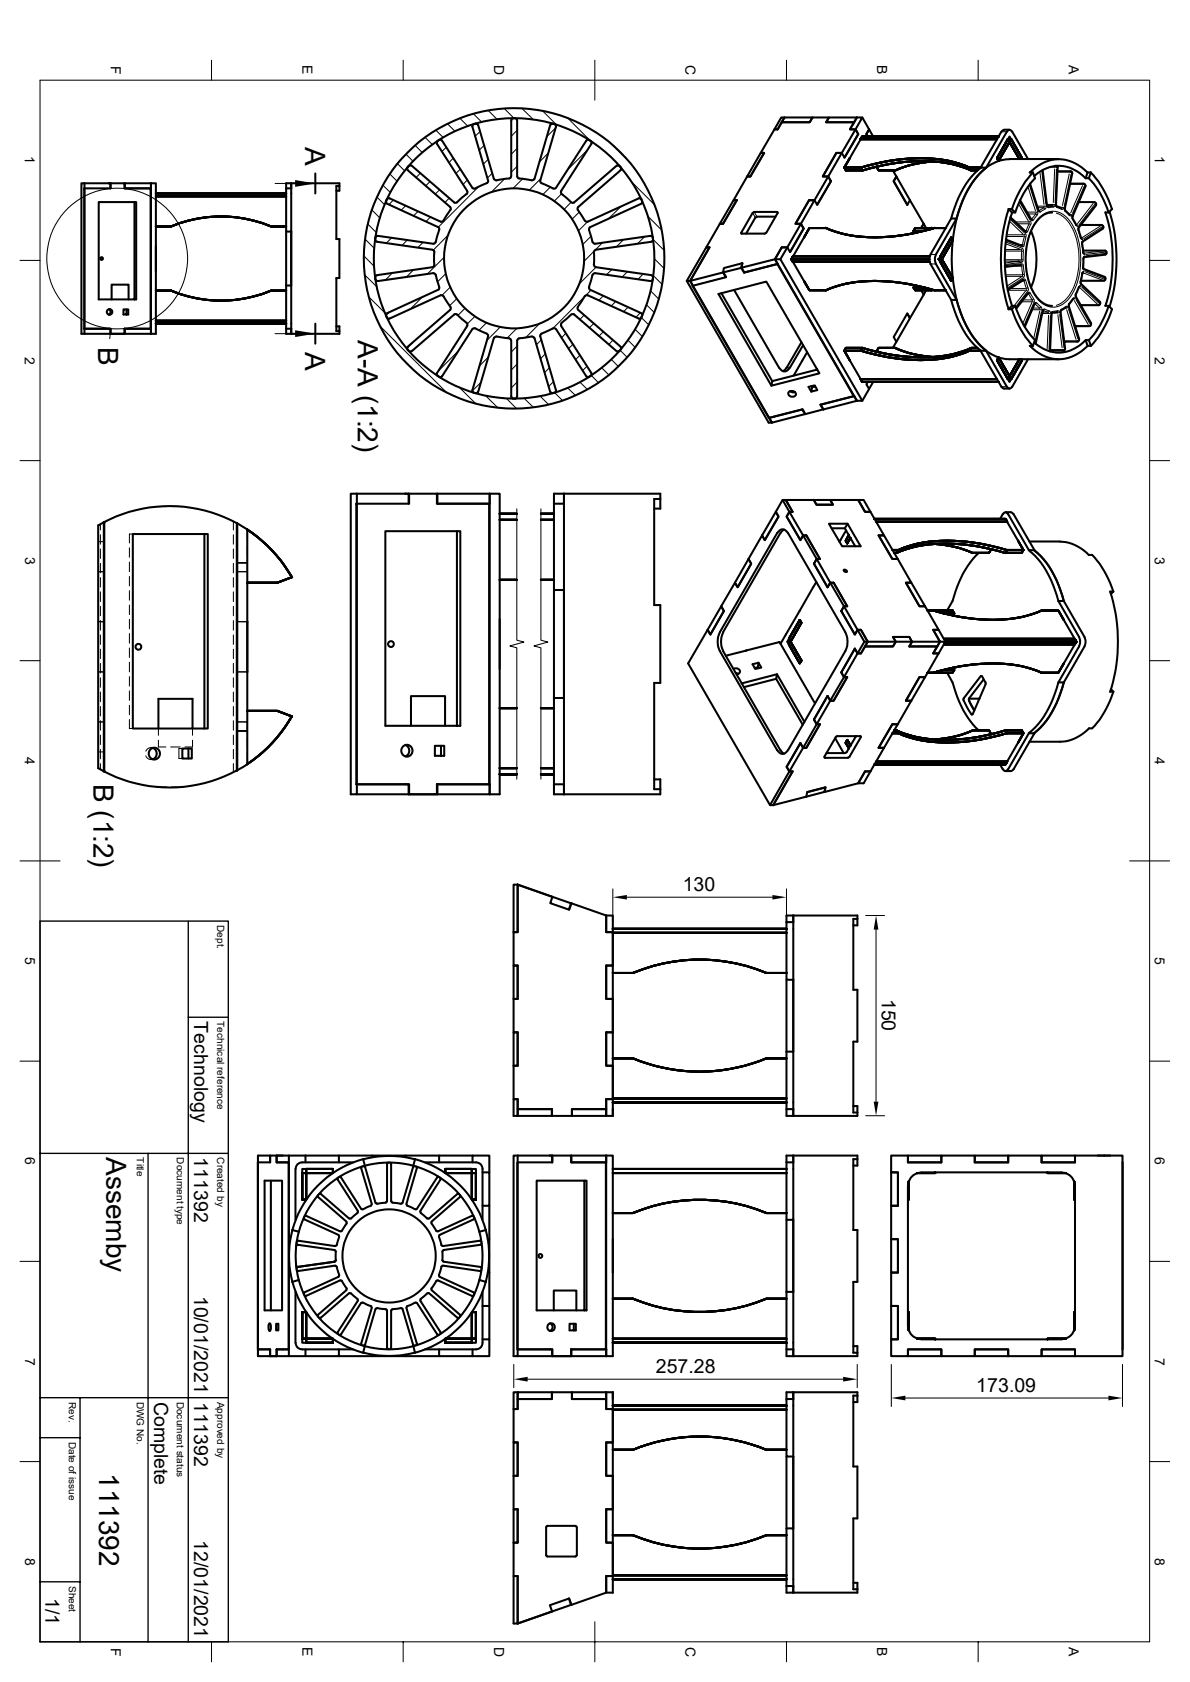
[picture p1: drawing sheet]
<svg xmlns="http://www.w3.org/2000/svg" width="297mm" height="420mm" viewBox="0 0 297 420" stroke-linecap="round" stroke-linejoin="round" font-family="sans-serif">
<defs><g id="words">
<g font-size="7">
<text x="76.2" y="36.7" transform="rotate(90 76.2 36.7)">A</text>
<text x="24.5" y="86.5" transform="rotate(90 24.5 86.5)">B</text>
<text x="76.2" y="87.8" transform="rotate(90 76.2 87.8)">A</text>
<text x="89.3" y="84.9" transform="rotate(90 89.3 84.9)">A-A (1:2)</text>
<text x="23.4" y="195.7" transform="rotate(90 23.4 195.7)">B (1:2)</text>
<text x="26.5" y="289" transform="rotate(90 26.5 289)">Assemby</text>
<text x="24.7" y="367.8" transform="rotate(90 24.7 367.8)">111392</text>
</g>
<g font-size="4.9">
<text x="170.4" y="222.6">130</text>
<text x="220.1" y="249.4" transform="rotate(90 220.1 249.4)">150</text>
<text x="48.5" y="255" transform="rotate(90 48.5 255)">Technology</text>
<text x="48.5" y="289" transform="rotate(90 48.5 289)">111392</text>
<text x="48.5" y="323.5" transform="rotate(90 48.5 323.5)">10/01/2021</text>
<text x="163.7" y="342.9">257.28</text>
<text x="243.7" y="347.6">173.09</text>
<text x="38.5" y="350" transform="rotate(90 38.5 350)">Complete</text>
<text x="48.5" y="350" transform="rotate(90 48.5 350)">111392</text>
<text x="48.5" y="384.5" transform="rotate(90 48.5 384.5)">12/01/2021</text>
<text x="11.3" y="399.1" transform="rotate(90 11.3 399.1)">1/1</text>
</g>
<g font-size="3.5">
<text x="27.6" y="16.4" transform="rotate(90 27.6 16.4)">F</text>
<text x="75.5" y="16.3" transform="rotate(90 75.5 16.3)">E</text>
<text x="123.3" y="16.3" transform="rotate(90 123.3 16.3)">D</text>
<text x="171.1" y="16.3" transform="rotate(90 171.1 16.3)">C</text>
<text x="218.9" y="16.3" transform="rotate(90 218.9 16.3)">B</text>
<text x="266.8" y="16.3" transform="rotate(90 266.8 16.3)">A</text>
<text x="6.2" y="39" transform="rotate(90 6.2 39)">1</text>
<text x="288.2" y="39" transform="rotate(90 288.2 39)">1</text>
<text x="6.2" y="89" transform="rotate(90 6.2 89)">2</text>
<text x="288.2" y="89" transform="rotate(90 288.2 89)">2</text>
<text x="6.3" y="139" transform="rotate(90 6.3 139)">3</text>
<text x="288.2" y="139" transform="rotate(90 288.2 139)">3</text>
<text x="6.2" y="189" transform="rotate(90 6.2 189)">4</text>
<text x="288.2" y="189" transform="rotate(90 288.2 189)">4</text>
<text x="6.3" y="239" transform="rotate(90 6.3 239)">5</text>
<text x="288.2" y="239" transform="rotate(90 288.2 239)">5</text>
<text x="6.3" y="289" transform="rotate(90 6.3 289)">6</text>
<text x="288.2" y="289" transform="rotate(90 288.2 289)">6</text>
<text x="6.3" y="339" transform="rotate(90 6.3 339)">7</text>
<text x="288.2" y="339" transform="rotate(90 288.2 339)">7</text>
<text x="6.3" y="389" transform="rotate(90 6.3 389)">8</text>
<text x="288.2" y="389" transform="rotate(90 288.2 389)">8</text>
<text x="27.6" y="411.4" transform="rotate(90 27.6 411.4)">F</text>
<text x="75.5" y="411.3" transform="rotate(90 75.5 411.3)">E</text>
<text x="123.3" y="411.2" transform="rotate(90 123.3 411.2)">D</text>
<text x="171.1" y="411.2" transform="rotate(90 171.1 411.2)">C</text>
<text x="218.9" y="411.3" transform="rotate(90 218.9 411.3)">B</text>
<text x="266.8" y="411.3" transform="rotate(90 266.8 411.3)">A</text>
</g>
<g font-size="2.5">
<text x="54.2" y="231" transform="rotate(90 54.2 231)">Dept.</text>
<text x="54.2" y="255" transform="rotate(90 54.2 255)">Technical reference</text>
<text x="34.2" y="289" transform="rotate(90 34.2 289)">Title</text>
<text x="44.2" y="289" transform="rotate(90 44.2 289)">Document type</text>
<text x="54.2" y="289" transform="rotate(90 54.2 289)">Created by</text>
<text x="17.2" y="350" transform="rotate(90 17.2 350)">Rev.</text>
<text x="34.2" y="350" transform="rotate(90 34.2 350)">DWG No.</text>
<text x="44.2" y="350" transform="rotate(90 44.2 350)">Document status</text>
<text x="54.2" y="350" transform="rotate(90 54.2 350)">Approved by</text>
<text x="17.2" y="360" transform="rotate(90 17.2 360)">Date of issue</text>
<text x="17.2" y="396" transform="rotate(90 17.2 396)">Sheet</text>
</g>
</g></defs>
<g fill="none" stroke="#000" stroke-width=".51">
<path d="M109.2 35.3l-.2 .3 .1 .3 7.5 11.8M110.3 35.1l-.5-.2-.6 .3M110.3 35.1l7.6 11.8M118.2 31l.7-.1 .4 .3M118.2 31l-.3 .3v.3l3.9 13.5-.3 .6M119.3 31.2l4 13.5 .6 .3M127.6 30v14.1M128.1 29.5h.5M128.1 29.5l-.3 .2-.2 .3M128.6 29.5l.3 .2 .1 .3M129.1 30v14.1l.4 .5 3.3 .4M137.3 31.2l-3.9 13.5"/>
<path d="M137.9 30.9l.7 .2 .2 .5-4 13.5 .3 .6M138 30.9h-.4l-.2 .3M146.3 35.1l-7.5 11.8M146.4 35.1l.5-.2 .5 .3M147.4 35.3l.3 .3-.1 .3M147.6 35.9l-7.6 11.8M189.9 38.2h.8l-3.4 5.9h-.8zM195 29.3h.8l-1.7 3h-.8zM195.8 29.3h7l-.7 1.2h-7zM206.9 29.3h7l-.7 1.2h-7zM210.8 39.4l3.4-5.9-.7-1.2h-1.4l1.1-1.8h-7l.7-1.2h-4.1l-.7 1.2h-7l-1 1.8h-.8l-3.4 5.9h.8l-3.4 5.9h-.8l-3.4 5.9h.8M213.9 29.3h1.3l-5.1 8.9h-1.4l-3.3 5.9h1.3l.7 1.2-3.4 5.8"/>
<path d="M213.9 29.3l-1.8 3h1.4l.7 1.2-3.4 5.9-.7-1.2M215.2 34.1l-4.5 7.7 .4 .7h4.1l-.4-.7h-4.1M215.2 29.3l1.7 3-.7 1.2 .4 .6-.4-.6 .7-1.2 1 1.8M216.9 32.3h.1M249.3 34.1h-34.1l-.4 .7h34M250.6 32.4l-.7 .5-5.2 9h1.4l5.2-9a.73 .73 0 0 1 .7-.5 .73 .73 0 0 1 .6 .5l4 6.8M250.6 32.4h1.4M251.5 34.8l-2.7 4.7 .4 .7-.4-.7 3.2-5.4 3.1 5.4-.1 .2 .1-.2-2.7-4.7M251.5 34.8h.9l-3.1 5.3 2.7-4.6 2.4 4.2zM252 39.8a11.5 11.5 0 0 0-9.2 5.7 36.4 36.4 0 0 0-5 23.9 28.2 28.2 0 0 0 7.2 17.2 10.3 10.3 0 0 0 7 3.1h12.2M252 39.7h12.2M20.3 45.8h.8v37.6h-.8z"/>
<path d="M21.1 45.8h6.5M24.6 50.5h9.4v24.3h-9.4zM27.1 45.8h.5v1.2M27.6 47h-6.6v35.1h6.6v1.3M27.6 45.8h3.5v1.2h6.5v35.1h-6.5M27.6 45.8v1.2M31.1 45.8l.1 1.2h6.5v-1.2M31.2 45.8h6.5M33.6 50.5v24.3M37.7 45.8h1.2v37.6h-1.2zM38.9 48.3h32.5zM38.9 56.6h3.8a32.3 32.3 0 0 1 25 0h3.7"/>
<path d="M71.4 57.8v13.5M71.4 47v10.8h1.3v-10.8M71.4 49h-32.5M71.4 47h1.3M72.7 45.8v1.2M72.7 57.8v13.5M78.7 43.3v5M84.7 46.4h-.8v13.3h.8v9.7h-.8v13.3h.8M84.7 46.4v-.6h-13.3v1.2M84.7 46.4v1.2h-.8M93.7 59.3l-.1 .5M93.7 59.8l.1 .4 .3 .1 13.8 2.1"/>
<path d="M93.7 59.3l.2-.3 .4-.1 13.9 2M96.4 50.2l.3-.6 .5-.1 13 5.9 .5-.3 1.7-2.7 .1-.4-.1-.3M96.4 50.2l.2 .6M96.6 50.9l12.9 5.9 .1 .3-.8 3.4M101.8 42.5l10.6 9.2M102 41.4l-.3 .4-.1 .4 .2 .3M102.7 41.4l-.3-.1-.3 .1M102.7 41.4l10.7 9.1 .3 .2 .3-.2M116.6 47.8l.1 .3-.2 .3-2.5 2.1M121.5 45.7l-2.9 1.4h-.4l-.3-.2M127.6 44.1l-.3 .4-3.4 .5M133.3 44.7l-.5 .3"/>
<path d="M135.1 45.7l2.9 1.4M138.7 46.9l-.2 .2h-.4M140.1 47.8v.6l2.5 2.1M144.3 51.7l-.1 .7 1.8 2.7M146 55.1l.6 .3 12.8-5.9a.8 .8 0 0 1 .8 .5 .8 .8 0 0 1-.2 .9l-12.7 5.8-.2 .6M147 57.3l.9 3.2M153.9 41.4l-10.6 9.1-.3 .2-.3-.2M154 41.4a.75 .75 0 0 1 .8 .2 .75 .75 0 0 1 .1 .9M154.9 42.5l-10.6 9.2M162.9 59.3l.1 .5M162.9 59.3l-.1-.3-.4-.1-13.9 2M163 59.8l-.1 .4-.3 .1-13.9 2.1"/>
<path d="M183.1 50h.8l-3.4 5.9h-.8zM183.9 50l-3.4 5.9h-.8l-3.4 5.9h.8l-4.8 8.3h-.9l20.5 35.4h.8l-20.4-35.4 4.8-8.3h-.8l-4.9 8.3M188.3 53l-.4 .2M188.3 52.9h5.7M188.5 54.4l-2.3 3.9M188.9 54.1l-.3 .3M188.9 54.1h4.6M194 53l.1 .2-3.1 5.1h-6v-.2l2.8-4.9M203.3 50l.7 1.1 3.4-5.8-.7-1.2h-1.3l3.3-5.9h1.4l-6.8 11.8h-1.4l-3.4 5.9h1.4l.7 1.2-3.4 5.8M206.1 56.9h-4.1l-4.5 7.8 4.5 7.8h4.1a36.6 36.6 0 0 1 22-1.3l5.2 1.3M206.1 56.9a35.5 35.5 0 0 0 20.3 1.6l6.9-1.6M214.8 41.9a44.8 44.8 0 0 1 23.6-1.3l3.6 1.3"/>
<path d="M215.2 42.6a44.8 44.8 0 0 1 23.6-1.3l3.6 1.3M218.7 41.6l.6 .9h4.1M222.8 42.5l.9 1.6-.6 1.2 3.4 5.8M223.7 44.1l3.4 5.9-.7 1.1-3.3-5.8zM223.7 44.1h.1M227.1 50l3.4 5.9-.6 1 .6-1 .6 1M228 57.7h2.8M232.3 57.2l.2-.3h-4.1l-.4 .8 .3 .5M232.5 56.9l.4 .1M232.9 40.3a27.1 27.1 0 0 0-9.5 2.3M233.3 56.9h2.8M237.4 59.3l-2.7 4.7 .4 .7h-.8h.8l-.4 .7 2.7 4.7 .4-.6-.4 .6-3.1-5.4 3.1-5.4 .4 .7z"/>
<path d="M237.4 54.6h1.4l-5.2 8.9a2.89 2.89 0 0 0 0 2.4l5.2 9h-1.4l-5.2-9a2.89 2.89 0 0 1 0-2.4zM244.8 41.9a23.3 23.3 0 0 0-7.4 12.7M244.8 41.8h-2.8l.4 .7h1.5M246.1 41.9a23.3 23.3 0 0 0-7.3 12.7M251 59.8l4 1.5M251.7 52.2h.8l.9 .8h-.8zM251.8 52.2a41 41 0 0 0 0 25M252.2 54.2l3.8 3.6M252.6 53.1a38.3 38.3 0 0 0 0 23.3M254.6 50l2.8 4.8M257 43.1h.8l.5 1.4M257 43.1a9.5 9.5 0 0 1 14.4 0"/>
<path d="M257.1 45.8l2.2 6.9M257.3 57.7a18.9 18.9 0 0 1 0 14.1M257.8 43.1a23.8 23.8 0 0 0-5.2 9.1M258.1 43.9a8.7 8.7 0 0 1 12.9 .6M258.3 44.5a21 21 0 0 0-4.9 8.5M260.2 42.4l1.3 9.2M261.4 51.4h1.3M262.6 53l-1.2 .2-1.3 .7-1.2 1.1-1.2 1.9-1 2.6-.4 1.5-.3 4.3 .2 2.4 .5 2.2 1.3 3.3 1.1 1.4 1.2 1 1.2 .6 1.1 .2M263.4 41.4h.3M263.4 41.4h.1M263.7 41.5l.2 .3M263.9 42.8h3.3"/>
<path d="M264 41.8l-.4 9.3a.56 .56 0 0 0 .6 .6l.7 .3M267.1 45.8l3.5 .1 .3 .3M267.2 42.8h.1M267.3 42.8l.2 .1M267.5 43l.1 .3M267.6 43.3l-1.9 8.9 .1 .3 1.2 1.1M269.2 50.5h4.1l.1 .2M269.7 56.2h5.3M270.9 46.2v.3M270.9 46.5l-3.2 7.5v.5l.9 1.7M271.4 43.1h.8l-.4 1.4h-.8zM271.8 44.5a20.8 20.8 0 0 1 4.9 8.6"/>
<path d="M272.2 43.1a23.4 23.4 0 0 1 5.3 9.1l-.8 .8h-.8a38.3 38.3 0 0 1 0 23.4h.8l.8 .8a23.8 23.8 0 0 1-5.2 9.2M273.5 50.7l.1 .2M273.6 51.3l-4.4 5.7v.4l.7 2.1M273.6 50.9v.3M275 56.2l.3 .2M275.3 56.4l.1 .4M275.4 56.8l-.1 .3-5.1 3.3-.1 .5 .4 2.3M276.9 52.9a41.3 41.3 0 0 1 0 23.7M27.1 77.2a.73 .73 0 0 1 .5 .7 .73 .73 0 0 1-.5 .7M27.9 74.8v-3.7h4.2v3.7M30.8 77.3h1.2v1.2h-1.2zM31.6 77.3v1.2"/>
<path d="M38.9 61.4v6.3M71.4 72.6h-3.7a32.3 32.3 0 0 1-25 0h-3.8M71.4 71.3h1.3v10.8M71.4 71.3v9.5M93.7 69.8l.2 .3h.4M94.1 68.7l-.4 .4v.7M96.6 78.2l-.2 .6M107.9 66.7l-13.8 2M108 62.4l.3 .2 .1 .3M108.2 68.2l.5 .4M108.2 68.2l-13.9 2M108.4 66.2l-.1 .3-.3 .2"/>
<path d="M108.4 62.9v3.3M108.7 60.5l-.5 .3M108.8 68.6l.8 3.1M109.6 71.8l-.2 .5-12.8 5.9M110 73.7l-12.8 5.8h-.5l-.3-.7M110 73.7l.7 .3 1.7 2.7 .1 .5-10.7 9.4M114 78.5l-.3-.1-.3 .1-10.7 9.2M114 78.5l2.5 2.1M142.6 78.5l-2.5 2.1M142.7 78.5l.3-.1 .3 .1 10.6 9.2M146 73.9l-1.8 2.8v.5l10.7 9.4M146.6 73.7l-.6 .3"/>
<path d="M146.6 73.7l12.8 5.8a.82 .82 0 0 0 .7-1.3M147.1 71.8l.2 .5 12.7 5.9M147.9 68.6l-.9 3.1M148 60.5l.5 .3M148.2 62.9v3.3M148.3 66.2l.1 .3 .3 .2 13.9 2M148.5 68.2l-.5 .4M148.5 68.2l13.9 2M148.7 62.4l-.3 .2-.1 .3M162.6 68.7a.75 .75 0 0 1 .4 .8 .75 .75 0 0 1-.6 .6M172.8 71.3l19.1 33.1 8.3-2.2 .7 1.2 4.5-1.2M172.8 71.4l8.4-2.2-.7-1.2 .2-1.1 4.5-1.2-.1 1.1 .7 1.2 8.3-2.1-.7-1.2 1.7-2.9h1.4l6.8-11.8h-1.4l-3.4 5.9h1.4l.7 1.2-3.4 5.8-.7-1.1h-1.4l-1.7 2.9h1.4l20.4 35.4"/>
<path d="M180 73.2l12.7 22M180.6 68l.6 1.2M183.2 72.4l11.2 19.4M185 66.9l.7 1.2v-.2M185.1 66.8l8.3-2.1 20.5 35.4h1.3l1.7-3-.7-1.1 .4-.6M185.3 65.9l-.1-.2-.2 1.2-12.7 3.2 .6 1.2M185.7 68.1l8.3-2.2 19.1 33v-.1M196.5 61.8l-1.7 2.9M197.9 64l-.4 .7h34.4h-34.4l.4 .7M197.9 65.4h34.1M226.4 78.3l.7 1.2-3.4 5.8M228 71.8h2.8"/>
<path d="M228.3 71.2l-.3 .6 .4 .7h4.1l-.2-.3M229.9 72.5l.6 1.1-3.4 5.9-.7-1.2-3.3 5.9 .6 1.1-.9 1.6M231.1 72.5l-.6 1.1M232 64h-34.1l-.4 .7 .4 .7M232.9 72.4l-.4 .1M233.3 72.5h2.8M237.4 74.9a23.3 23.3 0 0 0 7.4 12.6M237.8 60l-2.7 4.7 2.7 4.7-2.7-4.7h-.8M238.8 74.9a23.3 23.3 0 0 0 7.3 12.6M251.7 77.2l.9-.8h.8l-.9 .8zM252.6 77.2a23.2 23.2 0 0 0 5.3 9.2M253.4 76.4a20.8 20.8 0 0 0 4.9 8.5l-.5 1.5"/>
<path d="M254.8 66.2l-4 .5M255.4 69.9l-3.9 2.5M256.6 73.2l-3 3.9M258.3 75.8l-2.5 5.8M260.3 77.4l-1.8 8.5M262.6 78l-.6 9.8M262.6 78.1h.1M263.8 77.9l-1.2 .2M266 76.8l-.7 .4a.64 .64 0 0 0-.6 .8l1.2 9.1M267.9 74.6l-1.1 1.4-.1 .5 2.7 8.2M269.3 71.6l-.8 1.9v.5l3.8 6.7v.3M269.8 70.1h5.7"/>
<path d="M270.3 68.1l-.6 2.2v.6l4.9 4.5-.1 .6M270.3 62.6h5.5l.4 .3-.1 .4-.2 .2M270.6 64.2l-.2 2.9 5.3 2M274.5 76l-.2 .2h-4.6M275.7 69.1l.2 .4M275.9 63.6l-5.4 .6M275.9 69.5l-.1 .5-.3 .1M276.7 76.4a21 21 0 0 1-4.9 8.5M21.1 82.1h6.5v1.3h3.6v-1.3M21.1 83.4h6.5M31.1 82.1v1.3h-3.5M31.1 82.1h.1"/>
<path d="M31.2 82.1h6.5v1.3h-6.5M37.7 83.4h.1M37.7 82.1h.1M38.9 80.8h32.5M38.9 80.1h32.5M71.4 82.1v1.3h13.3v-.7M71.4 80.8v1.3M71.4 82.1h1.3M72.7 82.1v1.3M78.7 80.8v5M83.9 81.5h.8v1.2M101.8 86.6l-.2 .3 .4 .7"/>
<path d="M102.1 87.6l.3 .2 .3-.1M116.5 80.7l.2 .3-.1 .3M116.6 81.4l-7.5 11.8a.76 .76 0 0 0 .3 .8 .76 .76 0 0 0 .9 0M117.9 82.2l-7.6 11.8M118.5 82h-.3l-.3 .2M118.6 82l2.9 1.3M119.3 97.8l-.4 .4-.7-.2M121.5 83.4l.3 .5-3.9 13.6v.3l.3 .2M123.3 84.4l-4 13.5M123.9 84.1l-.6 .3M123.9 84l3.2 .5M127.1 84.5l.3 .2 .2 .3"/>
<path d="M127.6 85v14.1M127.6 99.1l.2 .3 .3 .1M129 99.1l-.3 .4h-.6M129.5 84.5l-.3 .2-.1 .3v14.1M132.8 84l-3.3 .5M132.8 84.1l.5 .3M133.4 84.4l3.9 13.5M135.1 83.4l-.3 .5 4 13.6-.2 .5-.7 .2M137.4 97.8l.2 .3 .4 .1M138 82l-2.9 1.3M138.1 82h.4l.2 .2M138.8 82.2l7.5 11.8"/>
<path d="M140 81.4l7.6 11.8M140.2 80.7l-.2 .3 .1 .3M147.6 93.2a.78 .78 0 0 1-.4 .8 .78 .78 0 0 1-.8 0M154.9 86.6a.77 .77 0 0 1-.1 .8 .77 .77 0 0 1-.8 .3M194.4 91.8a1.43 1.43 0 0 0 1.4 1 1.43 1.43 0 0 0 1.3-1M196.3 91.8l-.9 .9M197 97.8a.91 .91 0 0 1 1.2-.1 .91 .91 0 0 1 .2 1.2 .91 .91 0 0 1-1.2 .1 .91 .91 0 0 1-.2-1.2zM197.2 97.7l.6 .3 .6-.1M200 85.5l-3.7 6.3M200.4 86.2l-3.3 5.6M201.5 87.9l-3.4 5.9M202.5 96.4l.2 .3"/>
<path d="M203.5 96.5l-.8 .2-.2 1.1 1.5-.4-.7-1.2-1.5 .4 .7 1.2M204 92.3l-11.3 2.9-.2 1.1 12-3.1-13.2-22.9-12 3.1 13.2 22.9M213.1 98.9l-8.3 2.1 .6 1.2v-.1M213.2 98.9h.1M214.8 87.5a44.8 44.8 0 0 0 23.6 1.4l3.6-1.4M214.8 94.7l.4 .7h34.1h-34.1M215.2 86.9h-4.1l-.4 .7 4.5 7.8M215.2 86.9l-.4 .7h-4.1M215.2 86.9a44.8 44.8 0 0 0 23.6 1.3l3.6-1.3M217.9 95.4l-1 1.7M218.7 87.8l.6-.9h4.1a27.1 27.1 0 0 0 9.5 2.3M243.9 86.9h-1.5l-.4 .7h2.8"/>
<path d="M248.8 94.7h-34l.4 .7M249.3 89.3l3.1 5.4h-.9l2.9-5-2.4 4.2zM252.4 94.7l2.7-4.7-.1-.3 .1 .3-3.1 5.4-3.2-5.4 .4-.7-.4 .7 2.7 4.7M256.6 89.7l-4 6.9a.73 .73 0 0 1-.6 .4 .73 .73 0 0 1-.7-.4l-5.2-9h-1.4l5.2 9 .7 .4h1.4M257 86.4h.8M257 86.4a9.5 9.5 0 0 0 14.5 0M262.1 87.5h3.3M265.8 87.1l-.4 .4M269.1 85.2l-3.5 .1M269.3 85l-.2 .2M269.3 84.8l-.1 .2M271 84.9a8.7 8.7 0 0 1-12.9 .6"/>
<path d="M271 84.9h.8l.4 1.5h-.8zM272.3 81l-.3 .4h-3.7M192 104.4h.1M200.3 102.2l.7 1.2-8.3 2.1-.7-1.1 8.2-2.2M204.9 101l8.3-2.1 .7 1.2-8.4 2.1zM213.9 100.1h.1M24.5 131.1v60.8M25.9 130.4a35.3 35.3 0 0 1 33.2 .2M25.9 130.4l-1.3 .8M25.9 130.4v62.2M26 130.3v62.4M33.1 133.3h18.8v48.6h-18.8z"/>
<path d="M51 133.3v48.6M59.1 130.6a36.6 36.6 0 0 1 13.8 13.5l-3.7 1.4h-7.5M59.1 130.6v61.8M59.2 130.6v61.8M61.7 132.2v58.6a35.1 35.1 0 0 1-37.1 1M87.5 123.3h1.6v75h-1.6zM89.1 123.3h20v2.5h13v70h-13M96.2 132.6h18.7v48.6h-18.7zM101.1 123.3h.9v2.5h-13.1v70h13.1v2.5h7.1v-2.5M102.1 123.3v2.5M109.1 123.3h.1v2.5h13v-2.5M109.2 123.3h13"/>
<path d="M114 132.6v48.6M122.2 123.3h2.5v75h-2.5zM124.7 128.3h4.3zM124.7 129.8h4.3M135 129.8h3.3M135 128.3h3.3zM138.3 125.8v21.5h2.5v-21.5M138.3 125.8h2.5M140.8 123.3v2.5M164.8 124.6h-1.5v26.5h1.5v19.4h-1.5v26.6h1.5M164.8 124.6v-1.3h-26.5v2.5M164.8 124.6v2.4h-1.5"/>
<path d="M186.8 139.6l.7 1.2-3.4 5.8-.7-1.1zM193.6 127.8l.7 1.2-3.4 5.9-.7-1.2zM194 133.1l-14.3 24.8M194 133.1a1.43 1.43 0 0 1 1.3-.9 1.43 1.43 0 0 1 1.4 .9M194.8 133.1l-14.3 24.8M195.3 124.8l-1.7 3 .7 1.2-3.4 5.9-.7-1.2-3.4 5.9 .7 1.2-3.4 5.8-.7-1.1-3.4 5.9 .7 1.2-3.4 5.9-.7-1.2M195.7 132.2l-.9 .9M196.7 133.1l14.3 24.8M203.1 124.8h4.1l.7 1.2h-4.1zM207.6 131.9h3.3M211.2 132.5l-1.7 2.8M211.5 130.8h-4.6l3.3 5.6h4.6l-3.3-5.6-.6 1.1 2.5 4.5"/>
<path d="M211.8 133.6l-.7 1.4 .4 .7 .8-1.3-.8 1.3-.4-.7zM214.2 124.8h1.4l1.7 3h-1.4zM219.3 133.7h1.3l3.5 5.9h-1.4zM222.8 137.3h1.3l-.4 .7h-.5M223.7 138.1a35.5 35.5 0 0 1 20.4-1.7l6.9 1.7M224.2 137.4a35.5 35.5 0 0 1 20.3-1.7l6.9 1.7M233.3 135.8a27.1 27.1 0 0 1 9.5 2.3M244.3 138.1a24.2 24.2 0 0 0-6.6 12l-1.3 2.3M247.4 137.1l-.6 .9h-4M251 129.6l.4 .7h-32.7M251 129.6h-32.7h32.7l.4 .7M251 129.6l4.4 7.7-.4 .7h-4l.4-.7h4"/>
<path d="M251 127.9l1.5 .1 .5 .4 5.2 9h-1.4l-5.2-9a.73 .73 0 0 0-.6-.5 .73 .73 0 0 0-.7 .5l-.7 1.2M256.8 137.4a23.3 23.3 0 0 1 7.4 12.7M256.9 135.2h7.7M258.1 137.4a23.3 23.3 0 0 1 7.4 12.7M264.6 135.3a10.4 10.4 0 0 1 7.2 3.3h.8a23.8 23.8 0 0 1 5.3 9.1M61.7 155.2h.1M124.7 154.6v12.4M124.7 144.8h4.3M135 144.8h3.3M138.3 147.3v27M140.8 147.3v27M176.6 157.3l-4.9 8.4 20.5 35.3h.8"/>
<path d="M179.7 157.9a5.2 5.2 0 0 0 0 4.7l14.3 24.7M180 151.4l.7 1.2-3.4 5.9-.7-1.2zM180.5 157.9a5.2 5.2 0 0 0 0 4.7M199.6 154.8l-2.7 4.7 .4 .7M199.6 154.8l.4 .7-2.7 4.7M199.6 154.8l-3.1 5.4h.8M199.6 154.8l.4 .7-2.7 4.7 2.7 4.7-.4 .8-3.1-5.5M203.2 140.8l.6-1.2h.8l-3.3-5.9h-.9l-.6 1.2-3.5-5.9 .7-1.2 3.4 5.9-.6 1.2-3.5-5.9 .7-1.2h.8l-1.7-3h-.8l1.7 3h.8l-1.7-3h7l.7 1.2h4.1l-.7-1.2h7l1.7 3h1.4l3.3 5.9h-1.3l3.4 5.9h1.4l3.4 5.9h-1.4l3.4 5.9h1.4l3.4 5.9h-1.4l1.7 2.9-.7 1.2h-7l.7-1.2h7l-1.7 3h1.4l1.7-3h-1.4l-1.7-2.9h1.4l1.7 2.9h32.6M203.2 140.8l3.3 5.8 .7-1.1h.9l3.4 5.9h-.8l-.7 1.2M203.2 140.8l.6-1.2h.8l-3.3-5.9h-.9l13.6 23.6-.6 1.2-3.4-5.9M203.8 145.3l-9 15.4M210 152.6l3.4 5.9 .6-1.2h.9l1.7 2.9-.7 1.2h7l.7-1.2-.7-1.2h4l.7 1.2-.7 1.2h7l-1 1.8h1.4l-3.4 5.9h-1.4l-3.4 5.9h1.4l-3.4 5.8h-1.4l-3.4 5.9h1.3l-3.3 5.9h-1.4l-1.7 3-8.3 2.1"/>
<path d="M210.6 142.3a.48 .48 0 0 1 .5 0 .48 .48 0 0 1 .2 .5l-.5-.1zM211 157.9a5.2 5.2 0 0 1 0 4.7l-14.3 24.7M226.1 145.5h1.4l3.4 5.9h-1.4zM231.5 152.4h1.3M232.8 152.4a44.8 44.8 0 0 0 23.6 1.3l3.7-1.3M233.6 152.4l-.4 .1M233.8 152.7l-.1-.3h4l.5 .8h-2.8M235.6 159.5h32.6M238.2 153.2l-.4 .5M260.1 152.4h4.1l4.4 7.8-4.4 7.8h-4.1M264.2 150.1l5.1 8.9a2.89 2.89 0 0 1 0 2.4l-5.1 9h1.3M264.2 150.1h1.3l5.2 8.9a2.89 2.89 0 0 1 0 2.4l-5.2 9"/>
<path d="M268.2 159.5l.4 .7-.4 .7M268.2 159.5l.4 .7-.4 .7h-32.6M277.1 147.7h.8l-.6 .6M277.1 147.7a41 41 0 0 1 0 25h.8M61.7 177.5h7.5l3.7 1.4M61.7 167.8h.1M72.8 178.9a35.3 35.3 0 0 1-11.2 11.9M124.7 176.8h4.3M135 176.8h3.3M138.3 174.3h2.5v21.5M138.3 174.3v19M180.5 162.6l14.3 24.7"/>
<path d="M181.7 163.6l-.6 .1M183.1 167a.97 .97 0 0 1 1.1 0 .97 .97 0 0 1 .4 .9l-.3 .3-.4 .1M183.6 168l.6 .3M185.7 171.6l8-2.1 .2-1.1 6.9 11.9M186.3 162.4l8.3-2.1 8.8 15.3M186.3 162.4l-4.5 1.2M189.1 166.6l.2 .3M189.3 165.5l-1.5 .4 .7 1.1 1.5-.3-.7-1.2-.2 1.1-.8 .2M193.7 169.5l6.7 11.5M193.9 168.4l-8.8 2.2M197.3 160.2l2.7 4.7-.4 .8-2.7-4.8zM206.5 173.8l-3.3 5.9 .6 1.1h.8"/>
<path d="M206.5 173.8l.7 1.2-3.4 5.8-.6-1.1zM213.4 162l-3.4 5.9 .7 1.2h.8l-3.4 5.9h-.9l3.5-5.9h.8l-3.4 5.9h-.9l-.7-1.2M213.4 162l.6 1.2-3.3 5.9-.7-1.2zM215.7 160.2h11.9l-.7-1.2h-4l.7 1.2-.7 1.2h-7l-1 1.8h-.9zM215.7 160.2l-1.7-2.9h.9l1.7 2.9-1.7 3h-.9l-.6-1.2M229.5 169.1h1.4l-3.4 5.9h-1.4zM230.9 169.1h.1M231.5 168h1.3M232.8 168a44.8 44.8 0 0 1 23.6-1.3l3.7 1.3M233.2 167.9l.4 .1M235.4 167.3h2.8M236.4 168a26.7 26.7 0 0 1 2.5 6 22.3 22.3 0 0 0 5.4 8.4"/>
<path d="M237.8 166.8l.4 .5-.5 .7h-4l.1-.3M240.5 174.9l2 3.5M240.5 174.4v.4M241.8 174.5h2.6M241.9 174.9l1.3 2.5M241.9 174.4v.4M242.7 178.3l-.2 .1M244.8 168.8l-4.3 5.6M244.9 168.8l.4 .4 .7 1.2v.3l-3.2 7.6M245.5 169.7l-3.6 4.7M264.2 170.4a23.3 23.3 0 0 1-7.4 12.6M265.5 170.4a23.3 23.3 0 0 1-7.4 12.6"/>
<path d="M277.3 172.1l.6 .6M277.9 172.7a23.2 23.2 0 0 1-5.3 9.2h-.8a10.2 10.2 0 0 1-7.2 3.3h-7.7M38.1 186.8a1.49 1.49 0 0 1 1 1.4 1.49 1.49 0 0 1-1 1.4M39.5 181.9v-7.4h8.5v7.4M45.5 186.9h2.4v2.5h-2.4zM47 186.9v2.5M89.1 195.8h12.9M89.1 198.3h13M101.2 186.1a1.49 1.49 0 0 1 1 1.4 1.49 1.49 0 0 1-1 1.3M102.1 195.8v2.5h7.1v-2.5M102.6 181.2v-7.4h8.5v7.4M108.5 186.2h2.4v2.5h-2.4z"/>
<path d="M109.1 195.8h.1M109.2 195.8h13v2.5h-13M110.1 186.2v2.5M122.2 195.8h.1M122.2 198.3h.1M124.7 193.3h4.3M124.7 191.8h4.3M135 193.3h3.3M135 191.8h3.3M138.3 195.8v2.5h26.5v-1.2M138.3 193.3v2.5M138.3 195.8h2.5"/>
<path d="M140.8 195.8v2.5M163.3 194.6h1.5v2.5M194 187.3a1.43 1.43 0 0 0 1.3 1 1.43 1.43 0 0 0 1.4-1M194.8 187.3l.9 .9M199.8 185.5l.6 1.2-3.4 5.9-.7-1.1zM199.8 185.5l-3.5 6 .7 1.1h.8l-4.8 8.4M201.3 198.9l-8.3 2.1M201.5 197.8l4.5-1.2-.2 1.1-4.5 1.2zM201.5 197.8h.1M203.8 180.8h.8l-3.3 5.9h-.9zM204.6 180.8l-3.3 5.9h-.9l-.6-1.2M205.8 197.6l.1 .1 .1-1.1-4.5 1.2"/>
<path d="M205.8 189l.1 .2M205.9 189.2h5.7M206.3 188h4.6M208.4 184.3l2.2 3.7M211.5 184.7l-.4 .8 .8 1.4-.8-1.4 .4-.8 .8 1.4zM213.7 183.8l-2.4 4-.4 .2M214.8 184v-.2h-5.9l-3.2 5.2M214.9 184l-2.9 5-.4 .2M215.9 192.6h1.4l-1.7 3h-1.4zM218.7 190.2h32.7l-.4 .7h-32.7M222.7 180.8h1.4l-3.5 5.9h-1.3zM223.2 182.4h.5"/>
<path d="M223.7 182.4a35.5 35.5 0 0 0 20.4 1.6l6.9-1.6M223.7 182.4l.4 .7h-1.3M224.1 180.8h.1M224.2 183a35.5 35.5 0 0 0 20.3 1.7l6.9-1.7M247.4 183.3l-.6-.9h-4a27.1 27.1 0 0 1-9.5 2.3M251 182.4h4l.4 .7h-4zM255.4 183.1l-4.4 7.8M256.8 183.1l-5.2 9a.73 .73 0 0 1-.6 .4 .73 .73 0 0 1-.7-.4l-.7-1.2M256.8 183.1h1.4l-5.2 9-.7 .4h-1.3M192.2 201l4.8-8.4h.8l-4.8 8.4M128.2 220.9h1v11.8h-1zM129.1 220.9l13.4 4.7-.5 1.5"/>
<path d="M129.2 220.9v11.8h-1v8.4h1v8.3h-1v8.4h1v8.3h-1v8.3h1v2.5h8.6v1.7h4.9v-1.7h8.6v-2.5h1.7v-8.3h-1.7v-8.3h1.7v-8.4h-1.7v-8.3h1.7v-8.4h-1.7v-4.1M129.2 220.9l8.7 3-.6 1.6 4.8 1.7 .5-1.6M142.5 225.6h.1M142.6 225.6l8.7 3M151.3 228.6v4.1h1.7v8.4M151.3 228.6h1.7v4.1M153 231.9h43.3M153 232.9h43.3M196.3 231.9v12.7h1.7M196.3 230.3v1.6M196.3 230.3h1.7M198 228.6v1.7"/>
<path d="M198 230.3v14.3M214 229.4v1.7h-1M214 229.4v-.8h-17.7v1.7M214 229.4h-1v17.7h1v13h-1v17.7h1M128.2 257.8h1v8.3h-1zM128.2 241.1h1v8.3h-1zM153 243h4.9a43 43 0 0 1 33.4 0h5M153 249.4v-8.3h-1.7v8.3h1.7v8.4M196.3 244.6v18M198 244.6v18M128.2 274.4h1v4.2h-1zM129.2 276.9h8.6v1.7h-8.6z"/>
<path d="M142.7 276.9h8.6v1.7h-8.6zM151.3 274.4h1.7v4.2h-1.7zM153 275.3h43.3M153 264.3h4.9M153 274.3h43.3M153 266.1v-8.3h-1.7v8.3h1.7v8.3M153 276.9v1.7M157.9 264.2a43.3 43.3 0 0 0 33.4 0M191.3 264.3h5M196.3 276.9v1.7h17.7v-.8M196.3 275.3v1.6M196.3 262.6h1.7v14.3"/>
<path d="M196.3 262.6v12.7M196.3 276.9h1.7M198 276.9v1.7M213 276.2h1v1.6M64.4 288.5v50.1M66 294.8h4.4v32.4h-4.4zM67.4 288.5h-3v1.7M67.4 288.5v1.7M67.6 294.8v32.4M69 288.5v1.7h3.1v46.7h-3.1M69 288.5h3.1M69 288.5v1.7h3.1"/>
<path d="M70.6 288.5h-3.2v1.7h-3.1v46.7h3.1v1.7h1.6v-1.7M73.7 291.9v12.7M75.4 291.9h7.7v1v-1h-6.7v7.6v-6.6h6.6h-7.6v6.7h1h-1zM76.2 288.5h8.4M76.2 288.5h-4.1v50.1h4.1v-1.7M76.2 288.5v1.7M79.4 298.4v.4M79.4 298.9l7 6.1M79.6 298.2h.5l7 6M84.2 294.5l5.1 7.9M84.4 294l-.1 .5M84.6 293.9l.4 .1"/>
<path d="M85.1 294l5 7.8M88.1 290.2h-12.7a1.59 1.59 0 0 0-1.6 1.7M90.1 291.6l2.7 9M90.4 291.3l-.2 .3M90.6 289.4a25 25 0 0 0-18.5 24.2 25 25 0 0 0 18.5 24.2M90.6 289.5a25.2 25.2 0 0 1 13 0M90.6 289.4l.5 1.6M90.7 291.2l.4 .2M91.1 291.3l2.6 9.1M92.9 288.5h8.4M92.9 288.9v-.4h-8.3v1.7M96.6 290.6v9.5l-.3 .1"/>
<path d="M96.9 290.3l-.3 .3M97.3 290.3l.3 .3M97.6 290.6l.1 9.5 .3 .1M101.3 288.9v-.4h8.3v1.7M103.1 291.3l-2.6 9.1M103.5 291.2l-.4 .2M103.6 289.4a25 25 0 0 1 18.5 24.2 25 25 0 0 1-18.5 24.2M103.6 289.4l-.4 1.6M103.8 291.3l.3 .3-2.6 9.1 .2 .3M106.1 290.2h12.7a1.59 1.59 0 0 1 1.6 1.7v12.7M109.6 293.9l-.5 .1-5 7.8-.4 .1M109.6 288.5h8.3"/>
<path d="M109.9 294v.5M110 294.5l-5.1 7.9M111.1 291.9h7.7v7.7h-1h1v-6.7h-7.6h6.6v6.6v-7.6h-6.7v1zM114.6 298.2h-.4l-7.1 6M114.8 298.4v.4M114.8 298.9l-7.1 6.1M117.9 290.2v-1.7h4.2v4.2M120.4 292.7h1.7v8.4h-1.7M128.2 288.5h1v50.1h-1zM129.2 288.5h13.3v1.7h8.7v46.7h-8.7M133.9 294.8h12.5v32.4h-12.5zM137.2 288.5h.6v1.7h-8.7v46.7h8.7v1.7h4.7v-1.7"/>
<path d="M137.9 288.5v1.7M142.5 288.5l.1 1.7h8.7v-1.7M142.6 288.5h8.7M145.8 294.8v32.4M151.3 288.5h1.7v50.1h-1.7zM153 291.9h43.3zM153 292.9h43.3M196.3 290.2v14.4h1.7v-14.4M196.3 290.2h1.7M198 288.5v1.7M214 289.4v-.9h-17.7v1.7M214 289.4v1.6h-1"/>
<path d="M214 289.4h-1v17.7h1v13h-1v17.7h1M222.4 292.7h1.7v8.4h-1.7zM226.6 288.5h8.3v1.7h-8.3zM226.8 295v4.6h-.2M228.9 292.9h4.5v-.2v.2zM230 292.8a3.4 3.4 0 0 0-3.4 3.3l.1 35a3.3 3.3 0 0 0 3.3 3.3M230 292.7h35M243.3 288.5h8.3v1.7h-8.3zM260 288.5h8.3v1.7h-8.3zM261.5 292.7v.2h4.5M265 292.8a3.3 3.3 0 0 1 3.3 3.3M268.1 295v4.6h.2"/>
<path d="M268.3 296.1v35M273.9 288.5h3.3M275.6 288.5h.1M280.2 290.2v46.7M72.9 307.1l1.6 .5M73.9 316.1l.4 .2M74 310.4l.3 .4M74.2 310.9l-.3 .2M74.3 316.4l-.3 .3M74.3 310.8l9.2 1.3M74.4 309.8l-.4 .3M74.4 309.8l9.3 1.3"/>
<path d="M74.5 319.6l-1.6 .5M74.6 307.6a23.3 23.3 0 0 1 39-10.5 23.3 23.3 0 0 1-10.4 39M74.6 307.6a23.3 23.3 0 0 0 16.5 28.5M75.9 304l.1 .4M75.9 304.5l8.6 3.9M76.4 303.6l-.4 .1M76.4 303.6l8.5 3.9M83.5 312.2l.3 .2v2.3M83.5 315l-9.2 1.4M83.8 314.7l-.3 .3M84 316.3l-.3-.3-9.3 1.3-.4-.2M84 310.9l-.3 .2"/>
<path d="M84.1 316.3l.6 2.1M84.5 308.4l.1 .4M84.6 318.4l-.1 .4-8.6 3.9M84.7 308.8l-.6 2.1M84.9 319.7l-8.5 3.9M84.9 319.7l.4 .2M85.3 307.3l-.4 .1M85.3 319.9l1.2 1.8M86.4 305.1l.1 .3M86.5 305.5l-1.2 1.8M87.1 304.2h.4M89.2 302.9l-1.6 1.4"/>
<path d="M89.3 302.4l-.1 .4M90.2 301.8l.4 .1M92.6 301.1l-2 .9M92.8 300.7l-.3 .3M93.8 300.3l.3 .2M96.3 300.3l-2.2 .3M97.9 300.3l2.2 .3M100.5 300.3l-.4 .2M101.6 301.1l2 .9M104.9 302.4l.1 .4M105 302.9l1.6 1.4M106.7 304.2h.4"/>
<path d="M107.7 305.5l1.2 1.8M107.7 305.1v.3M108.9 319.9l-1.2 1.8v.4M108.9 319.9l.4-.2 8.5 3.9M108.9 307.3l.4 .1M109.7 308.4l-.1 .4 .6 2.1M110.2 316.3l-.6 2.1 .1 .4 8.5 3.9 .2 .4M110.2 316.3l.3-.2 9.3 1.3 .3-.3M110.2 310.9l.3 .2M110.4 312.5v2.2M110.4 314.7l.3 .3M110.7 312.2l-.3 .3"/>
<path d="M110.7 315l9.3 1.4M117.8 303.6l-8.5 3.9M117.9 303.6l.3 .1M118.4 304l-.2 .4-8.5 4M119.7 319.6l1.6 .5M119.8 309.8l.3 .3M119.8 309.8l-9.3 1.3M119.9 316.4l.3 .3M120 310.8l-9.3 1.3M120.2 310.4l-.3 .4M121.3 307.1l-1.6 .5M121.8 309.4h.3v8.4h-.3"/>
<path d="M122.1 301.1v8.3M122.1 317.8v8.3M153 302.9h4.9a43.5 43.5 0 0 1 33.4 0h5M153 309.4v8.4M196.3 304.6v18M198 304.6v18M222.4 309.4h1.7v8.4h-1.7v8.3h1.7v8.3h-1.7v4.2h4.2v-1.7h8.3v1.7h8.4v-1.7h8.3v1.7h8.4v-1.7h8.3v1.7M222.4 309.4v-8.3h1.7v-8.4h-1.7v-4.2h4.2v1.7h8.3v-1.7h8.4v1.7h8.3v-1.7h8.4v1.7h8.3v-1.7h11.9v50.1h-11.9M222.4 309.4h1.7v8.4h-1.7zM67.2 330.5l.1-.1a1.75 1.75 0 0 1 0 2 1.73 1.73 0 0 1-.1-1.9zM67.4 336.9h-3v1.7h3M67.4 336.9v1.7h4.7"/>
<path d="M68.9 330.5h.6v1.7h-.6zM69 336.9v1.7M73.7 322.6v12.7M73.8 335.3a1.59 1.59 0 0 0 1.6 1.6h12.7M75.4 327.6h1h-1v6.7h7.6h-6.6v-6.6v7.6h6.7v-1v1h-7.7zM76 322.7l-.1 .4M76 323.4l.4 .2M76.2 338.6h8.4M79.4 328.3v.5M79.6 329h.5M84.3 332.7l.1 .4M84.6 336.9v1.7h8.3v-.4"/>
<path d="M85 333.2l-.4 .1M86.4 322.2l-7 6.1M86.5 321.7l-.1 .4M87.1 323h.4M87.1 322.9l-7 6.2M87.6 322.9l1.6 1.5M89.2 324.4l.1 .4M89.3 324.8l-5.1 7.9M90.1 325.3l-5 7.9M90.2 335.5l.2 .4M90.6 325.3l-.4 .1M90.6 325.2l2 .9"/>
<path d="M90.6 337.7a25.2 25.2 0 0 0 13 0M91.1 336.1a23.2 23.2 0 0 0 12.1 0M91.1 335.8l-.4 .2M91.1 336.1l-.5 1.7M92.5 326.1l.3 .4M92.8 326.6l-2.7 8.9M92.9 338.6h8.4M93.7 326.8l-2.6 9M94.1 326.6l-.3 .3M94.1 326.6l2.2 .3M96.3 326.9l.3 .2v9.5M96.6 336.6l.3 .3"/>
<path d="M97.6 336.6l-.3 .3M98 326.9l-.3 .2-.1 9.5M100.1 326.6l-2.2 .3M100.1 326.6l.4 .3 2.6 8.9M101.4 326.6l2.7 8.9-.3 .4M101.7 326.1l-.2 .4M103.1 335.8l.4 .2M103.2 336.1l.4 1.7M103.6 325.2l-2 .9M103.7 325.3l.4 .1M104.1 325.3l5 7.9 .5 .1M104.9 324.8l5.1 7.9"/>
<path d="M106.6 322.9l-1.7 1.5v.4M106.7 323h.4M107.1 322.9l7.1 6.2M107.7 322.2l7.1 6.1M109.6 336.9v1.7h-8.3v-.4M109.6 338.6h8.3M109.9 332.7v.4M114.2 329h.4M114.8 328.3v.5M117.8 327.7v7.6h-6.7v-1v1h7.7v-7.7h-1h1v6.7h-7.6M118.2 323.4l-.3 .2M120.4 322.6v12.7a1.59 1.59 0 0 1-1.6 1.6h-12.7"/>
<path d="M120.4 326.1h1.7v8.3h-1.7M122.1 334.4v4.2h-4.2v-1.7M129.2 338.6h8.7M129.2 336.9h8.6M137.2 330.5a.98 .98 0 0 1 .7 .9 .98 .98 0 0 1-.7 .9M137.9 336.9v1.7h4.7v-1.7M138.2 327.2v-5h5.6v5M142.2 330.5h1.5v1.7h-1.5zM142.5 336.9h.1M142.6 336.9h8.7v1.7h-8.7M143.2 330.5v1.7M151.3 338.6h.1"/>
<path d="M151.3 336.9h.1M153 324.3h4.9a43.5 43.5 0 0 0 33.4 0h5M153 335.3h43.3M153 334.3h43.3M196.3 336.9v1.7h17.7v-.8M196.3 335.3v1.6M196.3 322.6h1.7v14.3M196.3 336.9h1.7M196.3 322.6v12.7M198 336.9v1.7M213 336.1h1v1.7M222.4 326.1h1.7v8.3h-1.7z"/>
<path d="M226.6 327.6h.2v4.5M226.6 336.9h8.3v1.7h-8.3zM228.9 334.3h4.5v.1M230 334.4h35M243.3 336.9h8.3v1.7h-8.3zM260 336.9h8.3v1.7h-8.3zM266 334.3h-4.5v.1M268.3 331.1a3.3 3.3 0 0 1-3.3 3.3M268.3 327.6h-.2v4.5M128.2 347.6h1v4.2h-1zM129.2 347.6h8.6v1.7h-8.6zM142.7 347.6h8.6v1.7h-8.6z"/>
<path d="M151.3 347.6v4.2h1.7v8.4M151.3 347.6h1.7v4.2M153 352h43.3M153 347.6v1.7M196.3 351v12.7h1.7M196.3 349.3v1.7M196.3 349.3h1.7M196.3 351h-43.3M198 347.6v1.7M198 349.3v14.4M214 348.5h-1v17.7h1v12.9h-1v17.7h1M214 348.5v-.9h-17.7v1.7"/>
<path d="M214 348.5v1.6h-1M128.2 376.9h1v8.3h-1zM128.2 360.2h1v8.3h-1zM129.2 376.9h-1v-8.4h1v-8.3h-1v-8.4h1v-2.5h8.6v-1.7h4.9v1.7h8.6v2.5h1.7v8.4h-1.7v8.3h1.7v8.4h-1.7v8.3h1.7v8.3h-1.7v4.2l-8.7 3M129.2 376.9v8.3h-1v8.3h1v11.9l13.3-4.7-.5-1.5M153 368.5v-8.3h-1.7v8.3h1.7v8.4M157.9 362a43.3 43.3 0 0 1 33.4 0M157.9 362h-4.9M191.3 362h5M196.3 363.7v17.9M198 363.7v17.9M128.2 393.5h1v11.9h-1z"/>
<path d="M136.6 381l-.3 .3v7l.3 .3M136.6 381h7M136.6 388.7h7M142 399.2l-4.8 1.6 .6 1.6-8.7 3M142 399.2l.6 1.5M143.6 381l.4 .3-.1 7-.3 .3M153 383.3h4.9a43 43 0 0 0 33.4 0h5M153 394.3h43.3M153 393.4h43.3M153 385.2v-8.3h-1.7v8.3h1.7v8.3h-1.7v4.2h1.7v-4.2M196.3 396v1.7h17.7v-.9M196.3 394.3v1.7"/>
<path d="M196.3 381.6h1.7v14.4M196.3 381.6v12.7M196.3 396h1.7M198 396v1.7M213 395.2h1v1.6M142.5 400.7h.1"/>
<circle cx="25.4" cy="64.6" r=".34"/>
<circle cx="27.3" cy="77.9" r=".71"/>
<circle cx="128.3" cy="64.5" r="37.5"/>
<circle cx="128.3" cy="64.5" r="17.5"/>
<circle cx="128.3" cy="64.5" r="35"/>
<circle cx="34.6" cy="161.5" r=".73"/>
<circle cx="97.6" cy="160.8" r=".73"/>
<circle cx="38.5" cy="188.2" r="1.44"/>
<circle cx="101.5" cy="187.5" r="1.44"/>
<circle cx="97.1" cy="313.6" r="11.6"/>
<circle cx="134.9" cy="313.6" r=".47"/>
<circle cx="137.5" cy="331.4" r=".96"/>
</g>
<g fill="none" stroke="#000" stroke-width=".25">
<path d="M52.8 15v5M100.6 15v5M148.5 15v10M196.3 15v5M244.1 15v5M10 20h276.9v390h-276.9zM101.3 38.5l1.8 1.8M103.6 36.3l1.8 1.8M106.1 34.3l1.8 1.8M108.8 32.6l1.9 1.8M111.4 36.8l-1.1 1M111.7 30.9l1.9 1.9"/>
<path d="M113.1 39.5l-1 1.1M114.9 29.6l1.9 1.9M118.2 28.4l2.1 2.1M119.8 32.9l-1.2 1.1M120.8 36.3l-1.2 1.2M121.8 39.8l-1.2 1.2M121.9 27.6l2.2 2.2M125.9 27.1l2.4 2.4M129.1 32.5l-1.5 1.5M129.1 37l-1.5 1.5M130.3 27.1l2.8 2.8M135.5 27.7l3.4 3.5"/>
<path d="M136.8 38.2l-2.2 2.3M138.7 31.9l-2.2 2.2M141.8 29.5l5.6 5.8M146.7 37.4l-5 4.9M153.1 36.4l3.4 3.4M250 32.9h1.2M68.7 45.8h5M91.1 59.7l2.3 2.3M91.8 56l2.1 2.1M92.8 52.5l2 1.9M94.1 49.2l1.9 1.9M95.6 46.3l1.9 1.8"/>
<path d="M97.3 43.5l1.8 1.8M97.7 59.4l-1.3 1.3M98.2 50l-1.1 1.1M99.2 40.9l1.8 1.8M101.3 51.4l-1.2 1.1M101.6 59.9l-1.3 1.4M102.4 41.3l-.8 .7M104.4 52.8l-1.2 1.1M104.9 43.3l-1.1 1M107.3 45.3l-1 1.1M107.4 54.2l-1.1 1.1M109.7 47.4l-1.1 1.1"/>
<path d="M111.8 58.8l-3.6 3.6M112.1 49.5l-1.1 1.1M114.9 42.2l-1.1 1.1M116.6 45l-1 1.1M119.5 46.6l-10.1 10.1M122.9 43.3l-1.2 1.1M125.9 44.7l-3.3 3.3M129.1 41.5l-1.5 1.5M130.4 44.7l-2.4 2.4M135 44.6l-2.9 2.9M137.4 46.7l-1.9 1.9M140.1 48.4l-1.8 1.8"/>
<path d="M142.5 50.5l-1.7 1.8M144.6 52.9l-1.8 1.8M146.6 55.4l-2.2 2.2M147.5 59l-2 2M154.9 51.6l-3 3M155.6 59.9l-1.8 1.7M157.6 45.4l5.8 5.7M160.9 59.1l-1.8 1.8M161.7 54l3.4 3.4M163 59.8l2.8 2.7M185 58.1l.1 .2M187.9 53.2l.6 1.1"/>
<path d="M188.3 53l.6 1.1M194 53l.1 .2M251.4 59.1h4M251.4 58.6h3.9M252.1 55.4l3.3 3.1M252.3 54.9l3.4 3.2M252.3 54.6l3.5 3.2M253.6 55.4h3.1M254.1 55.9h2.6M254.3 51.1l2.4 4.1M254.6 50.6l2.5 4.3M254.7 50.3l2.5 4.4"/>
<path d="M255.5 58.6l.1 .4M255.7 59.2l-.5 1.8M255.7 59.1l.3 .1M255.8 57.6h.3M255.9 58.3l-.3 .3M255.9 57.8l.2 .3 .4-.3M255.9 58.3l.2 .8M256 57.6l-.1 .1M256 59.3l-.3 1.8M256.1 57.6l.4 .2M256.5 53h1.9M256.7 46.9l1.7 5.8"/>
<path d="M256.7 53.4h1.7M256.8 55.5v.3M256.8 56l-.6 1.5M256.9 55.9l.3 .1M257 46.4l1.9 6.1M257.2 56.2l-.7 1.5M257.2 55.2l-.3 .2M257.2 46.3l1.9 6M257.3 55.2v.8M257.3 54.7l.1 .1M257.3 54.8v.1M257.5 54.8l.4 .2-.3 .1-.2-.2"/>
<path d="M258.4 53.5l-.8 1.2M258.6 53l-.1 .4M258.8 53.8l-.9 1.1M259 52.8l-.4 .2M259 51.5h1.6M259 52.9l-.1 .7-.4-.1M259.2 52.6l.2 .3h.2M259.2 54.5a4.7 4.7 0 0 1 7.8 .7 18 18 0 0 1 0 19.1 4.8 4.8 0 0 1-8.3 0 18 18 0 0 1 0-19.1zM259.2 52.6h.1M259.3 52.6h.1M259.4 52.7l.2 .3M259.6 43.3l1 7.8"/>
<path d="M260.1 43l.9 8M260.2 42.9l1 8M260.4 51.9l-1 .7M260.6 51.9l.2 .3M260.6 51.5l-.1 .4h-1.4M260.8 52.2l-1.1 .7M261 51.4l-.4 .1M261.1 51.5l-.2 .7M261.3 51.4l.4 .5M261.3 51.3v.1M261.4 51.1h1.4M261.5 51.6l.2 .2"/>
<path d="M262 41.7h1.2M262.6 51.4l-1.1 .1M262.7 51.4l.2 .3M262.8 51.1l-.1 .3M262.8 51.7l-1.1 .2M262.9 51.1h.4M263.2 42.2l-.3 8.4M263.3 41.7h.4M263.3 51.1l-.3 .6M263.4 41.4l-.1 .3M263.5 41.4l.2 .3M263.5 51.2l.3 .6-.1-.3"/>
<path d="M263.5 51.1h.1M263.7 53.2a8.1 8.1 0 0 1 4.7 5.6 17.4 17.4 0 0 1-2 15.5l-1.1 1.1-1.6 .8M263.7 41.8h.2M263.7 41.5l.2 .3M263.7 42.2l-.3 8.4M263.9 51.9l1.1 .4M263.9 41.8h.1M263.9 42.2l-.4 8.4M264.1 43h2.7M264.5 51.8h.5l-.1 .1M265.1 51.8l.4 .1M265.5 51.9l-.3 .4-.2-.3"/>
<path d="M265.7 52.1l.2 .7M265.7 52h.1M265.8 52.6l.1 .2M265.9 52.9l1 .9M266.9 53.5h.2M266.9 43.4l-1.7 7.9M266.9 53.7l.1 .1M267 53.5v.1M267 43l.5 .2M267.1 53.5l.4 .2M267.2 42.8l-.2 .2M267.3 46h2.9"/>
<path d="M267.3 42.8l.1 .3M267.3 43.5l-1.7 7.9M267.5 53.7l-.2 .2-.3-.1M267.5 43l.1 .2M267.5 43.6l-1.7 8M267.6 43.2v.1M267.6 54l.1 .7M267.7 54.6v.2M267.8 54.9l.7 1.3M268.6 56.2v.1M268.6 56.3l.3 .2 .2-.1M268.7 56.1l.4 .2"/>
<path d="M269.2 57.7l.5 1.7M269.2 57.5l-.1 .1M269.2 56.7l-.1 .8M269.2 56.7v.2M269.4 50.5h3.5M269.7 59.5l.3 .3h.2M269.7 59.4h.1M269.8 59.5h.1M269.9 59.5l.3 .2M270 56.2h4.7M270.2 46.4l-2.9 6.7M270.5 45.9l-.2 .1 .4 .2"/>
<path d="M270.6 46.6l-2.9 6.7M270.7 46.2l.1 .2M270.7 46v.2M270.7 46.8l-2.9 6.7M270.9 46.2v.2M270.9 46.4v.1M272.8 50.8l-3.9 5M273.2 50.5l.2 .3M273.2 51.1l-3.9 5M273.3 51.4l-3.8 5M273.4 50.8l.1 .3M273.4 50.7v.1"/>
<path d="M273.6 50.9v.3M274.7 56.4l-4.6 2.9M275 56.2h.1M275 56.2l.3 .3M275 56.7l-4.5 2.9M275.1 57l-4.5 2.9M275.3 56.5v.4M275.3 56.8v.3M275.4 56.8h-.1M5 65h5M90.8 63.9l2.6 2.6M91.1 68.7l3 2.9"/>
<path d="M92.1 74.2l4 3.9M97.1 78l-.7 .7M97.9 68.2l-1.7 1.7M103.2 67.4l-1.8 1.8M105.3 74.3l-3 3M105.6 60.5l-1.3 1.3M110.8 64.3l-4.2 4.2M111.3 68.3l-2.1 2.1M112.4 71.7l-2 2M114 74.6l-1.8 1.8M116 77l-1.7 1.8M118.5 79l-1.8 1.9"/>
<path d="M145.8 78.7l-1.1 1.1M145.9 74l-8.1 8.2M147.5 72.5l-1.2 1.2M148.3 62.7l-2.5 2.5M148.8 66.7l-4.1 4.1M150.4 60.6l-1.8 1.8M150.6 73.9l-1.2 1.1M152.7 67.3l-1.4 1.3M153.7 75.3l-1.2 1.1M156.6 67.9l-1.3 1.3M156.8 76.7l-1.2 1.2M159.8 78.1l-1.1 1.1"/>
<path d="M160.1 79.3l1.9 1.9M160.5 68.4l-1.3 1.4M161.4 76.1l1.9 2M162.4 72.6l2 2.1M163.1 68.8l2.2 2.2M163.3 64.6l2.4 2.4M181.2 69.2l-8.4 2.1M232.3 65.9h1.2M232.3 63.5h1.2M251 65.2h3.5l-3.5 .5M251 64.9h3.7M251 62.7h3.8"/>
<path d="M251 62.3h3.6M251.1 60.9l3.5 1.3M251.2 68.6h3.8M251.2 60.2l3.8 1.4M251.2 60.5l3.7 1.4M251.2 69h3.7M251.8 72.5h4.1M252.3 72.1h3.6M252.6 66.5h2.2M254.4 61.1h.7M254.7 65.2l.3 .3M254.8 66.2l.1 .3"/>
<path d="M254.8 65.5l-3.8 .5M254.8 65.9l-3.8 .4M254.8 62.3l.2 .4M254.9 64.9l-.1 .3M254.9 64.9h.4M254.9 69.1l-3.4 2.2M255 65.9l-.2 .3M255 66.4h.4M255 62.7h.4M255 62.8l-.1 2M255 66.6l.2 1.9h.4M255.1 65.9l.2 .1 .1 .4"/>
<path d="M255.1 75.4h2.4M255.1 62l-.2 .3M255.1 70.1h.4M255.2 61.1l-.1 .2M255.2 62l.2 .7M255.2 61.1l.4 .1M255.2 68.6l-.1 .4M255.2 69.5l-3.6 2.3M255.3 69.8l-3.6 2.3M255.4 64.9l-.4 .6M255.4 62.9v1.9M255.4 66.5l.3 1.9"/>
<path d="M255.4 70l.2 .1 .3-.1M255.4 74.9h2.1M255.5 69.6l-.1 .3M255.5 69.7h.3l.2 .3M255.6 61.2l-.2 .4-.3-.2M255.6 70.2l.6 1.8M255.7 68.6l-.2 .7-.4-.3M255.9 72.7l-2.7 3.5M256 70.1l.5 1.7-.3 .2M256.1 72.1v.3M256.2 72.5l.3 .2M256.3 72.9l-2.7 3.6"/>
<path d="M256.5 73.2l-2.8 3.6M256.6 73v.2M256.6 71.9l-.1 .8M256.6 73l.3-.1 .2 .2M256.6 73.3l-.1 .1M256.8 73.4l.8 1.4M257.1 73.2l-.3 .1M257.2 73.2l.7 1.3M257.5 75.6l-2.1 4.9M257.6 74.9v.4M257.7 75.4l.3 .1M257.7 77.3h1.8"/>
<path d="M257.9 76.9h1.5M257.9 74.6l-.3 .2M257.9 75.8l-2.2 5.2M258 74.7l.1 .8M258.1 76l-2.3 5.2M258.2 75.7v.2M258.3 75.9h.1M258.4 75.8l.4-.2 1 1-.3 .2M258.4 75.9l1 1M258.7 75.6l-.3-.1-.2 .2M259.5 77v.3M259.5 77.7l-1.4 6.5"/>
<path d="M259.6 77.3l.4 .1M259.8 76.7l.3 .7M259.9 77.9l-1.5 7.3M260.1 78l-1.6 7.4M260.2 78.3h1.5M260.3 77.5h.1M260.3 77.5l.3-.3-.4 .4M260.4 77.5l1.1 .4h-1.2M260.7 77.2l1.1 .4M261.6 78l.1 .3M261.7 78.7l-.3 8.4M261.7 78.3h.4"/>
<path d="M261.9 77.6l-.3 .3M261.9 77.6l.3 .7M262.2 78.8l-.4 8.4M262.4 78.8l-.4 8.4M262.6 78.1h.1M262.6 78.1h1.3M262.7 77.8l-.3 .5M262.8 77.8l-.2 .2M263.8 77.9l.1 .2M263.9 77.6l-1.1 .1M264 77.6l-.2 .3M264 77.6l.5 .5"/>
<path d="M264 78.6l1.1 8.2M264.4 78.1h-.4M264.5 78.5l1.1 8.3M264.7 78h-.1M264.7 78.5l1 8.2M264.9 77.3l-.3 .6M264.9 77.2l-.1 .3M266 76.5l-1.1 .7M266 76.8l.1 .1M266 76.5v.2M266.1 76.5l.5 .3M266.2 77.3l2.4 7.5"/>
<path d="M266.5 76.8l-.7 .1M266.7 77.2l2.3 7.4M266.8 75.7v.2M266.9 75.8l-.2 .8M266.9 77l2.3 7.4M267.8 74.5l-.9 1.2M267.9 74.7l.1 .1M268.1 75.1l3.5 5.9M268.3 74.5l-.5 .2M268.4 74.5l-.3-.2-.3 .3M268.5 73.4v.8M268.5 74.1v.2"/>
<path d="M268.5 73.3v.1M268.6 74.8l3.4 6M268.7 74.6l3.4 5.9M269.2 71.7l-.7 1.6M269.2 71.6v.1M269.4 71.7h.1M269.6 71.9l4.3 4M269.7 70.2l.1 .9M269.7 71.4l-.2-.1-.3 .3M269.7 71.4l-.3 .3M269.7 70.9l.1 .2M270 71.6l4.2 4"/>
<path d="M270 76.2h3.9M270 68.4l-.3 1.7M270 61l.3 1.9M270 70.1h5.2M270 71.3l4.3 4.1M270.1 60.9h-.1M270.1 68.2v.1M270.2 60.4l.1-.3-.3 .7M270.2 68.1h.1M270.3 66.8l.3 .6M270.3 64.7v1.9M270.3 62.9l.1 .5 .3 .1-.2-.2"/>
<path d="M270.3 64.6h.1M270.4 67.2l.2 .2M270.5 67.8l-.2 .1-.2 .3M270.5 67.8l-.2 .3M270.5 68.2l4.8 1.8M270.6 64.2l.1-.3-.3 .6M270.6 62.6h4.9l-4.8 .6M270.8 67.9l4.7 1.8M270.8 67.6l4.8 1.7M274.4 75.9l-.3 .3M274.4 75.9l.1 .1M274.5 75.6l-.1 .3"/>
<path d="M274.5 75.4l.1 .2M274.6 75.6v.1M275.7 69.2l.1 .2M275.8 69.8l-.3 .3M275.8 69.5v.3M275.8 69.8h.1M275.8 62.6h.1M275.8 69.4l.1 .1M275.8 62.6l.3 .3M275.8 63.3l-4.8 .6M275.8 62.9l-4.8 .6M276.1 62.9v.3"/>
<path d="M276.1 62.9h.1M276.1 63.2l-.2 .3M286.9 65h5M27.6 82l-.2 2.5M68.7 83.3h5M94.8 81.4l16.7 16.6M103.3 85.3l-1.7 1.7M114.4 87.6l-5 5M114.7 96.8l4 4M120.1 95.5l-2.2 2.1M121.2 98.8l3 3M121.4 80.6l-1.9 1.9"/>
<path d="M121.9 89.1l-2.2 2.2M124.8 81.7l-3.2 3.3M126.4 99.5l2.5 2.6M128.9 82l-2.4 2.5M129.1 86.4l-1.5 1.5M129.1 90.9l-1.5 1.5M129.1 95.4l-1.5 1.5M130.9 99.5l2.2 2.2M134.6 80.9l-3.5 3.5M134.8 98.9l2.1 2.1M135.1 84.9l-1.2 1.2M136.1 88.3l-1.2 1.3"/>
<path d="M137.1 91.8l-1.2 1.2M138.1 95.3l-1.2 1.2M138.4 98l2 2M141.2 83.2l-1 1.1M141.7 96.9l1.9 1.9M143 86l-1.1 1M144.7 88.7l-1 1.1M144.8 95.5l1.8 1.8M146.5 91.4l-1.1 1.1M147.6 93.8l1.8 1.8M148.2 80.8l-1.1 1M150.2 91.9l1.8 1.7"/>
<path d="M150.6 82.8l-1.1 1.1M152.6 89.8l1.7 1.7M153 84.9l-1.1 1.1M154.8 87.5l1.7 1.7M156.8 85l1.7 1.7M158.5 82.3l1.9 1.8M196.4 91.8h.7M250 96.6h1.2M261.7 87.6h.1M261.8 87.6v.1M261.8 87.6l.2 .1M262 87.7h.1"/>
<path d="M262.3 87.3h2.7M265.1 87.3l.2 .2M265.5 87.2l-.4 .1M265.6 87.2l-.2 .3M265.8 87.2h-.2M265.8 87.2l-.2 .2M265.8 85.1h2.8M265.8 87.1v.1M268.5 81.3h3.1M269.1 85l-.4 .2 .2 .1M269.3 84.8l-.2 .4M269.3 84.8l-.1 .2"/>
<path d="M269.3 84.8h.1M272.1 81.1l-.3 .2 .1 .1M272.2 81.1v.1M272.3 80.9l-.1 .2M272.3 80.9v.1M272.3 80.7v.2M5 115h5M286.9 115h5M24.6 135.3h1.4M25.1 130.9v1.4M25.1 133.5v2.4M25.1 137.1v2.3"/>
<path d="M32.3 136.8v2.3M33.1 133.4l-.8-.1v2.3M39.1 126.5h2.5M45.2 126.4l.4 .1h-2.8M45.3 126.4v.1M58.3 130.1v2.2M58.3 133.5v2.4M58.3 137.1v2.3M61.7 139.8v2.9h-2.5v2.1M61.7 132.2v2.9M61.7 136.3v2.3M129 127v32.9l1.8 .4-3.5 1 1.7 .5v32.8"/>
<path d="M135 127v32.9l1.7 .4-3.4 1 1.7 .5v32.8M24.5 142.7h1.5M24.5 155.2h1.5M25.1 140.7v2.3M25.1 144.2v2.4M25.1 147.8v2.4M25.1 151.4v2.4M25.1 154.9v2.5M25.1 158.5v2.4M32.3 140.3v2.4M32.3 143.9v2.4M32.3 147.5v2.4"/>
<path d="M32.3 151.1v2.4M32.3 154.6v2.4M32.3 158.2v2.4M58.3 140.7v2.3M58.3 144.2v2.4M58.3 147.8v2.4M58.3 151.4v2.4M58.3 154.9v2.5M58.3 158.5v2.4M59.2 153.2v2h2.5M59.2 146v2.4M59.2 149.6v2.4"/>
<path d="M61.7 140.5h-2.5M5 165h5M24.5 167.8h1.5M25.1 162.1v2.4M25.1 165.7v2.4M25.1 169.2v2.4M25.1 172.8v2.4M25.1 176.4v2.4M25.1 180v2.3M32.3 161.8v2.4M32.3 165.4v2.4M32.3 169v2.3"/>
<path d="M32.3 172.5v2.4M32.3 176.1v2.4M32.3 179.7v2.2h.8M58.3 162.1v2.4M58.3 165.7v2.4M58.3 169.2v2.4M58.3 172.8v2.4M58.3 176.4v2.4M58.3 180v2.3M59.2 178.2v2.1h2.5v2.9M59.2 171v2.4M59.2 174.6v2.4"/>
<path d="M61.7 167.8h-2.5v2M286.9 165h5M24.5 180.3h1.5M24.6 187.7h1.4M25.1 183.6v2.3M25.1 187.1v2.4M25.1 190.7v1.5M36.4 188.7a1.37 1.37 0 0 0 1.7 .9M37.7 186.6h.8M37.7 189.7h.8M38.1 186.7a1.4 1.4 0 0 0-1.7 .9M39.1 196.5h2.5"/>
<path d="M39.5 181.9v1.7M39.5 184.8v1.7h1.9M42.6 186.5h2.4M42.8 196.5h2.8l-.3 .1M45.2 196.5v.1M45.5 186.9h-.8v2.5h.8M48 181.9v1.7M48 184.8v1.7h-1.8M58.3 183.6v2.3M58.3 187.1v2.4M58.3 190.7v2.2M61.7 182.5h-2.5"/>
<path d="M61.7 184.4v2.3M61.7 187.9v2.9M5 215h10M281.9 215h10M153 222v7.8M156.5 224h36.3M196.3 222v7.8M216.1 228.6h4.7M218.7 232.1v43M5 265h5M216.1 278.6h4.7M286.9 265h5"/>
<path d="M5 315h5M286.9 315h5M128.2 340.7v5.8M131.7 344.4h78.7M214 340.7v5.8M222.5 340.7v10.5M226 349.1h50.6M280.2 340.7v10.5M5 365h5M286.9 365h5M52.8 410v5M100.6 410v5"/>
<path d="M148.5 405v10M196.3 410v5M244.1 410v5"/>
<circle cx="29.3" cy="64.6" r="17.6"/>
</g>
<g fill="#000">
<circle cx="25.9" cy="130.4" r=".25"/>
<circle cx="25.9" cy="192.6" r=".25"/>
</g>
<path d="M10 230h47v180h-47zM47 230v180M47 254h10M10 288h47M37 288v122M10 359h10M10 349h47M20 349v61M10 395h10" fill="none" stroke="#000" stroke-width=".34"/>
<path d="M73.7 45l5 .8-5 .9zM73.7 82.5l5 .8-5 .9zM153 224l3.5-.5v1.1zM192.8 223.5l3.5 .5-3.5 .6zM218.7 228.6l.5 3.5h-1.1zM218.1 275.1h1.1l-.5 3.5zM128.2 344.4l3.5-.6v1.2zM210.4 343.8l3.6 .6-3.6 .6zM222.5 349.1l3.5-.6v1.2zM276.6 348.5l3.6 .6-3.6 .6z" fill="#000"/>
<use href="#words"/>
</svg>
